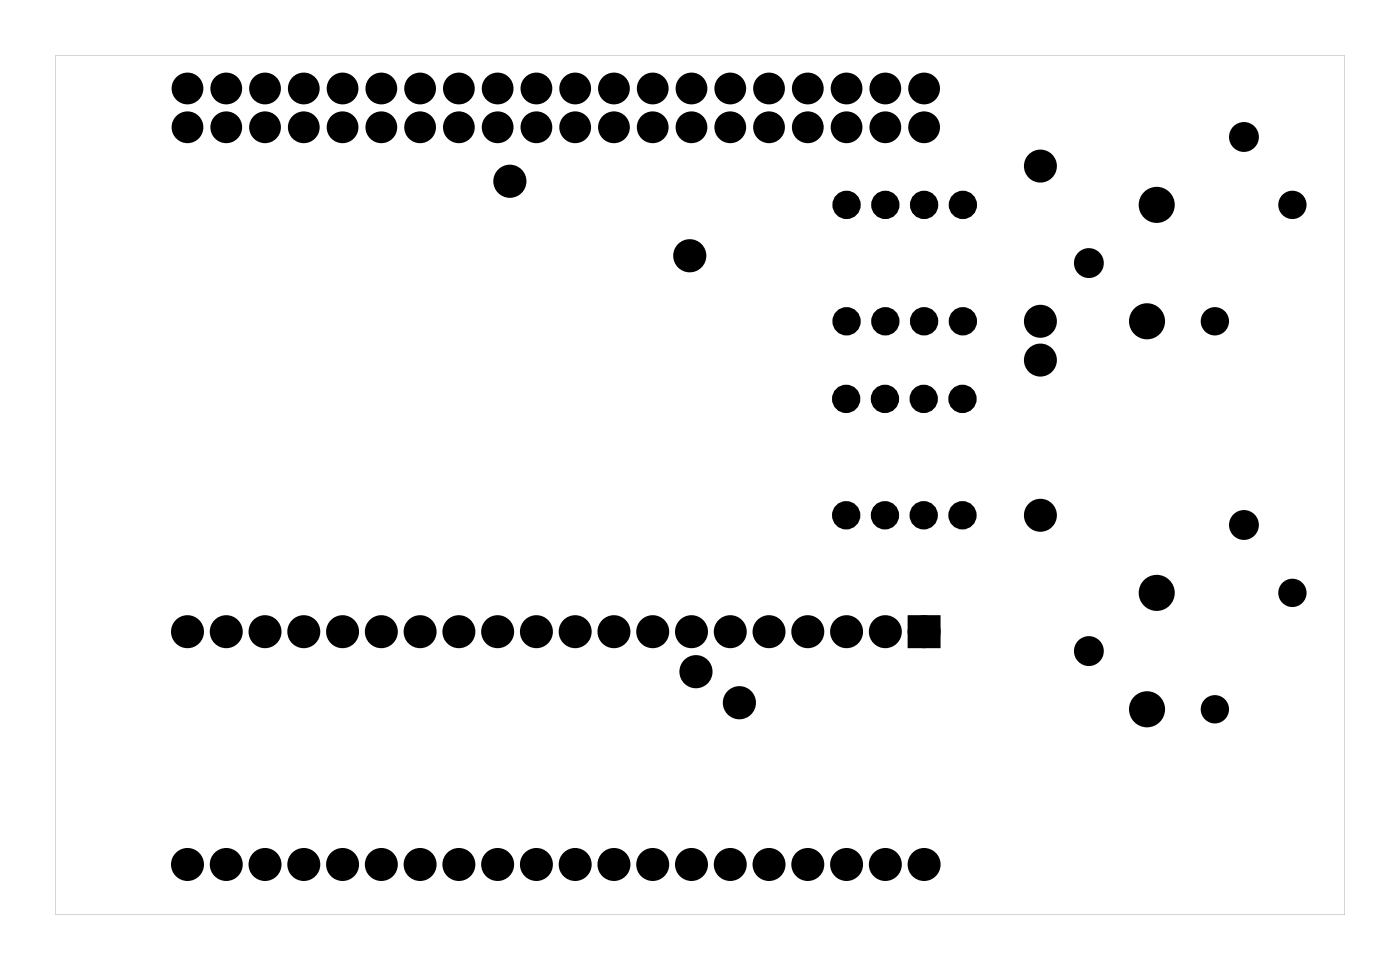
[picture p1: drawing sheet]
<svg xmlns="http://www.w3.org/2000/svg" width="92mm" height="63mm" viewBox="0 0 92 63" stroke-linecap="round" stroke-linejoin="round" font-family="sans-serif">
<g fill="#000">
<path d="M59.8 40.7h1.4v1.4h-1.4z"/>
<path d="M3.6 3.6h84.5v56.3h-84.5zM3.6 3.6v56.3h84.5v-56.3z"/>
</g>
<g fill="none" stroke="#000" stroke-width=".76" stroke-linecap="butt">
<path d="M59.8 40.7h1.4v1.4h-1.4z"/>
<circle cx="33.4" cy="11.9" r=".7"/>
<circle cx="45.2" cy="16.7" r=".7"/>
<circle cx="68.2" cy="10.9" r=".7"/>
<circle cx="68.2" cy="23.6" r=".7"/>
<circle cx="68.2" cy="21" r=".7"/>
<circle cx="68.2" cy="33.7" r=".7"/>
<circle cx="12.3" cy="41.4" r=".7"/>
<circle cx="12.3" cy="56.6" r=".7"/>
<circle cx="14.8" cy="41.4" r=".7"/>
<circle cx="14.8" cy="56.6" r=".7"/>
<circle cx="17.4" cy="41.4" r=".7"/>
<circle cx="17.4" cy="56.6" r=".7"/>
<circle cx="19.9" cy="41.4" r=".7"/>
<circle cx="19.9" cy="56.6" r=".7"/>
<circle cx="22.4" cy="41.4" r=".7"/>
<circle cx="22.4" cy="56.6" r=".7"/>
<circle cx="25" cy="41.4" r=".7"/>
<circle cx="25" cy="56.6" r=".7"/>
<circle cx="27.5" cy="41.4" r=".7"/>
<circle cx="27.5" cy="56.6" r=".7"/>
<circle cx="30.1" cy="41.4" r=".7"/>
<circle cx="30.1" cy="56.6" r=".7"/>
<circle cx="32.6" cy="41.4" r=".7"/>
<circle cx="32.6" cy="56.6" r=".7"/>
<circle cx="35.1" cy="41.4" r=".7"/>
<circle cx="35.1" cy="56.6" r=".7"/>
<circle cx="37.7" cy="41.4" r=".7"/>
<circle cx="37.7" cy="56.6" r=".7"/>
<circle cx="40.2" cy="41.4" r=".7"/>
<circle cx="40.2" cy="56.6" r=".7"/>
<circle cx="42.8" cy="41.4" r=".7"/>
<circle cx="42.8" cy="56.6" r=".7"/>
<circle cx="45.3" cy="41.4" r=".7"/>
<circle cx="45.3" cy="56.6" r=".7"/>
<circle cx="45.6" cy="44" r=".7"/>
<circle cx="47.8" cy="41.4" r=".7"/>
<circle cx="47.8" cy="56.6" r=".7"/>
<circle cx="48.4" cy="46" r=".7"/>
<circle cx="50.4" cy="41.4" r=".7"/>
<circle cx="50.4" cy="56.6" r=".7"/>
<circle cx="52.9" cy="41.4" r=".7"/>
<circle cx="52.9" cy="56.6" r=".7"/>
<circle cx="55.5" cy="41.4" r=".7"/>
<circle cx="55.5" cy="56.6" r=".7"/>
<circle cx="58" cy="41.4" r=".7"/>
<circle cx="58" cy="56.6" r=".7"/>
<circle cx="60.5" cy="41.4" r=".7"/>
<circle cx="60.5" cy="56.6" r=".7"/>
</g>
<g fill="#000">
<circle cx="12.3" cy="8.3" r=".74"/>
<circle cx="12.3" cy="5.8" r=".74"/>
<circle cx="14.8" cy="8.3" r=".74"/>
<circle cx="14.8" cy="5.8" r=".74"/>
<circle cx="17.4" cy="8.3" r=".74"/>
<circle cx="17.4" cy="5.8" r=".74"/>
<circle cx="19.9" cy="8.3" r=".74"/>
<circle cx="19.9" cy="5.8" r=".74"/>
<circle cx="22.4" cy="8.3" r=".74"/>
<circle cx="22.4" cy="5.8" r=".74"/>
<circle cx="25" cy="8.3" r=".74"/>
<circle cx="25" cy="5.8" r=".74"/>
<circle cx="27.5" cy="8.3" r=".74"/>
<circle cx="27.5" cy="5.8" r=".74"/>
<circle cx="30.1" cy="8.3" r=".74"/>
<circle cx="30.1" cy="5.8" r=".74"/>
<circle cx="32.6" cy="8.3" r=".74"/>
<circle cx="32.6" cy="5.8" r=".74"/>
<circle cx="33.4" cy="11.9" r=".7"/>
<circle cx="35.1" cy="8.3" r=".74"/>
<circle cx="35.1" cy="5.8" r=".74"/>
<circle cx="37.7" cy="8.3" r=".74"/>
<circle cx="37.7" cy="5.8" r=".74"/>
<circle cx="40.2" cy="8.3" r=".74"/>
<circle cx="40.2" cy="5.8" r=".74"/>
<circle cx="42.8" cy="8.3" r=".74"/>
<circle cx="42.8" cy="5.8" r=".74"/>
<circle cx="45.2" cy="16.7" r=".7"/>
<circle cx="45.3" cy="8.3" r=".74"/>
<circle cx="45.3" cy="5.8" r=".74"/>
<circle cx="47.8" cy="8.3" r=".74"/>
<circle cx="47.8" cy="5.8" r=".74"/>
<circle cx="50.4" cy="8.3" r=".74"/>
<circle cx="50.4" cy="5.8" r=".74"/>
<circle cx="52.9" cy="8.3" r=".74"/>
<circle cx="52.9" cy="5.8" r=".74"/>
<circle cx="55.5" cy="13.4" r=".6"/>
<circle cx="55.5" cy="8.3" r=".74"/>
<circle cx="55.5" cy="5.8" r=".74"/>
<circle cx="58" cy="8.3" r=".74"/>
<circle cx="58" cy="5.8" r=".74"/>
<circle cx="58" cy="13.4" r=".6"/>
<circle cx="60.5" cy="13.4" r=".6"/>
<circle cx="60.5" cy="8.3" r=".74"/>
<circle cx="60.5" cy="5.8" r=".74"/>
<circle cx="63.1" cy="13.4" r=".6"/>
<circle cx="68.2" cy="10.9" r=".7"/>
<circle cx="71.3" cy="17.2" r=".72"/>
<circle cx="75.8" cy="13.4" r=".93"/>
<circle cx="81.5" cy="9" r=".72"/>
<circle cx="84.7" cy="13.4" r=".8"/>
<circle cx="55.4" cy="33.7" r=".6"/>
<circle cx="55.4" cy="26.1" r=".6"/>
<circle cx="55.5" cy="21" r=".6"/>
<circle cx="58" cy="33.7" r=".6"/>
<circle cx="58" cy="26.1" r=".6"/>
<circle cx="58" cy="21" r=".6"/>
<circle cx="60.5" cy="33.7" r=".6"/>
<circle cx="60.5" cy="26.1" r=".6"/>
<circle cx="60.5" cy="21" r=".6"/>
<circle cx="63.1" cy="33.7" r=".6"/>
<circle cx="63.1" cy="26.1" r=".6"/>
<circle cx="63.1" cy="21" r=".6"/>
<circle cx="68.2" cy="33.7" r=".7"/>
<circle cx="68.2" cy="21" r=".7"/>
<circle cx="68.2" cy="23.6" r=".7"/>
<circle cx="75.1" cy="21" r=".93"/>
<circle cx="75.8" cy="38.8" r=".93"/>
<circle cx="79.6" cy="21" r=".8"/>
<circle cx="81.5" cy="34.4" r=".72"/>
<circle cx="84.7" cy="38.8" r=".8"/>
<circle cx="12.3" cy="56.6" r=".7"/>
<circle cx="12.3" cy="41.4" r=".7"/>
<circle cx="14.8" cy="56.6" r=".7"/>
<circle cx="14.8" cy="41.4" r=".7"/>
<circle cx="17.4" cy="56.6" r=".7"/>
<circle cx="17.4" cy="41.4" r=".7"/>
<circle cx="19.9" cy="56.6" r=".7"/>
<circle cx="19.9" cy="41.4" r=".7"/>
<circle cx="22.4" cy="56.6" r=".7"/>
<circle cx="22.4" cy="41.4" r=".7"/>
<circle cx="25" cy="56.6" r=".7"/>
<circle cx="25" cy="41.4" r=".7"/>
<circle cx="27.5" cy="56.6" r=".7"/>
<circle cx="27.5" cy="41.4" r=".7"/>
<circle cx="30.1" cy="56.6" r=".7"/>
<circle cx="30.1" cy="41.4" r=".7"/>
<circle cx="32.6" cy="56.6" r=".7"/>
<circle cx="32.6" cy="41.4" r=".7"/>
<circle cx="35.1" cy="56.6" r=".7"/>
<circle cx="35.1" cy="41.4" r=".7"/>
<circle cx="37.7" cy="56.6" r=".7"/>
<circle cx="37.7" cy="41.4" r=".7"/>
<circle cx="40.2" cy="56.6" r=".7"/>
<circle cx="40.2" cy="41.4" r=".7"/>
<circle cx="42.8" cy="56.6" r=".7"/>
<circle cx="42.8" cy="41.4" r=".7"/>
<circle cx="45.3" cy="56.6" r=".7"/>
<circle cx="45.3" cy="41.4" r=".7"/>
<circle cx="45.6" cy="44" r=".7"/>
<circle cx="47.8" cy="56.6" r=".7"/>
<circle cx="47.8" cy="41.4" r=".7"/>
<circle cx="48.4" cy="46" r=".7"/>
<circle cx="50.4" cy="56.6" r=".7"/>
<circle cx="50.4" cy="41.4" r=".7"/>
<circle cx="52.9" cy="56.6" r=".7"/>
<circle cx="52.9" cy="41.4" r=".7"/>
<circle cx="55.5" cy="56.6" r=".7"/>
<circle cx="55.5" cy="41.4" r=".7"/>
<circle cx="58" cy="56.6" r=".7"/>
<circle cx="58" cy="41.4" r=".7"/>
<circle cx="60.5" cy="56.6" r=".7"/>
<circle cx="60.5" cy="41.4" r=".7"/>
<circle cx="71.3" cy="42.6" r=".72"/>
<circle cx="75.1" cy="46.4" r=".93"/>
<circle cx="79.6" cy="46.4" r=".8"/>
</g>
<g fill="none" stroke="#000" stroke-width=".65" stroke-linecap="butt">
<circle cx="55.5" cy="13.4" r=".6"/>
<circle cx="58" cy="13.4" r=".6"/>
<circle cx="60.5" cy="13.4" r=".6"/>
<circle cx="63.1" cy="13.4" r=".6"/>
<circle cx="55.4" cy="26.1" r=".6"/>
<circle cx="55.4" cy="33.7" r=".6"/>
<circle cx="55.5" cy="21" r=".6"/>
<circle cx="58" cy="26.1" r=".6"/>
<circle cx="58" cy="33.7" r=".6"/>
<circle cx="58" cy="21" r=".6"/>
<circle cx="60.5" cy="26.1" r=".6"/>
<circle cx="60.5" cy="33.7" r=".6"/>
<circle cx="60.5" cy="21" r=".6"/>
<circle cx="63.1" cy="26.1" r=".6"/>
<circle cx="63.1" cy="33.7" r=".6"/>
<circle cx="63.1" cy="21" r=".6"/>
</g>
<g fill="none" stroke="#000" stroke-width=".61" stroke-linecap="butt">
<circle cx="12.3" cy="8.3" r=".74"/>
<circle cx="12.3" cy="5.8" r=".74"/>
<circle cx="14.8" cy="8.3" r=".74"/>
<circle cx="14.8" cy="5.8" r=".74"/>
<circle cx="17.4" cy="8.3" r=".74"/>
<circle cx="17.4" cy="5.8" r=".74"/>
<circle cx="19.9" cy="8.3" r=".74"/>
<circle cx="19.9" cy="5.8" r=".74"/>
<circle cx="22.4" cy="8.3" r=".74"/>
<circle cx="22.4" cy="5.8" r=".74"/>
<circle cx="25" cy="8.3" r=".74"/>
<circle cx="25" cy="5.8" r=".74"/>
<circle cx="27.5" cy="8.3" r=".74"/>
<circle cx="27.5" cy="5.8" r=".74"/>
<circle cx="30.1" cy="8.3" r=".74"/>
<circle cx="30.1" cy="5.8" r=".74"/>
<circle cx="32.6" cy="8.3" r=".74"/>
<circle cx="32.6" cy="5.8" r=".74"/>
<circle cx="35.1" cy="8.3" r=".74"/>
<circle cx="35.1" cy="5.8" r=".74"/>
<circle cx="37.7" cy="8.3" r=".74"/>
<circle cx="37.7" cy="5.8" r=".74"/>
<circle cx="40.2" cy="8.3" r=".74"/>
<circle cx="40.2" cy="5.8" r=".74"/>
<circle cx="42.8" cy="8.3" r=".74"/>
<circle cx="42.8" cy="5.8" r=".74"/>
<circle cx="45.3" cy="8.3" r=".74"/>
<circle cx="45.3" cy="5.8" r=".74"/>
<circle cx="47.8" cy="8.3" r=".74"/>
<circle cx="47.8" cy="5.8" r=".74"/>
<circle cx="50.4" cy="8.3" r=".74"/>
<circle cx="50.4" cy="5.8" r=".74"/>
<circle cx="52.9" cy="8.3" r=".74"/>
<circle cx="52.9" cy="5.8" r=".74"/>
<circle cx="55.5" cy="8.3" r=".74"/>
<circle cx="55.5" cy="5.8" r=".74"/>
<circle cx="58" cy="8.3" r=".74"/>
<circle cx="58" cy="5.8" r=".74"/>
<circle cx="60.5" cy="8.3" r=".74"/>
<circle cx="60.5" cy="5.8" r=".74"/>
</g>
<g fill="none" stroke="#000" stroke-width=".51">
<circle cx="71.3" cy="17.2" r=".72"/>
<circle cx="75.8" cy="13.4" r=".93"/>
<circle cx="81.5" cy="9" r=".72"/>
<circle cx="75.1" cy="21" r=".93"/>
<circle cx="75.8" cy="38.8" r=".93"/>
<circle cx="81.5" cy="34.4" r=".72"/>
<circle cx="71.3" cy="42.6" r=".72"/>
<circle cx="75.1" cy="46.4" r=".93"/>
</g>
<g fill="none" stroke="#000" stroke-width=".25">
<circle cx="84.7" cy="13.4" r=".8"/>
<circle cx="79.6" cy="21" r=".8"/>
<circle cx="84.7" cy="38.8" r=".8"/>
<circle cx="79.6" cy="46.4" r=".8"/>
</g>
</svg>
